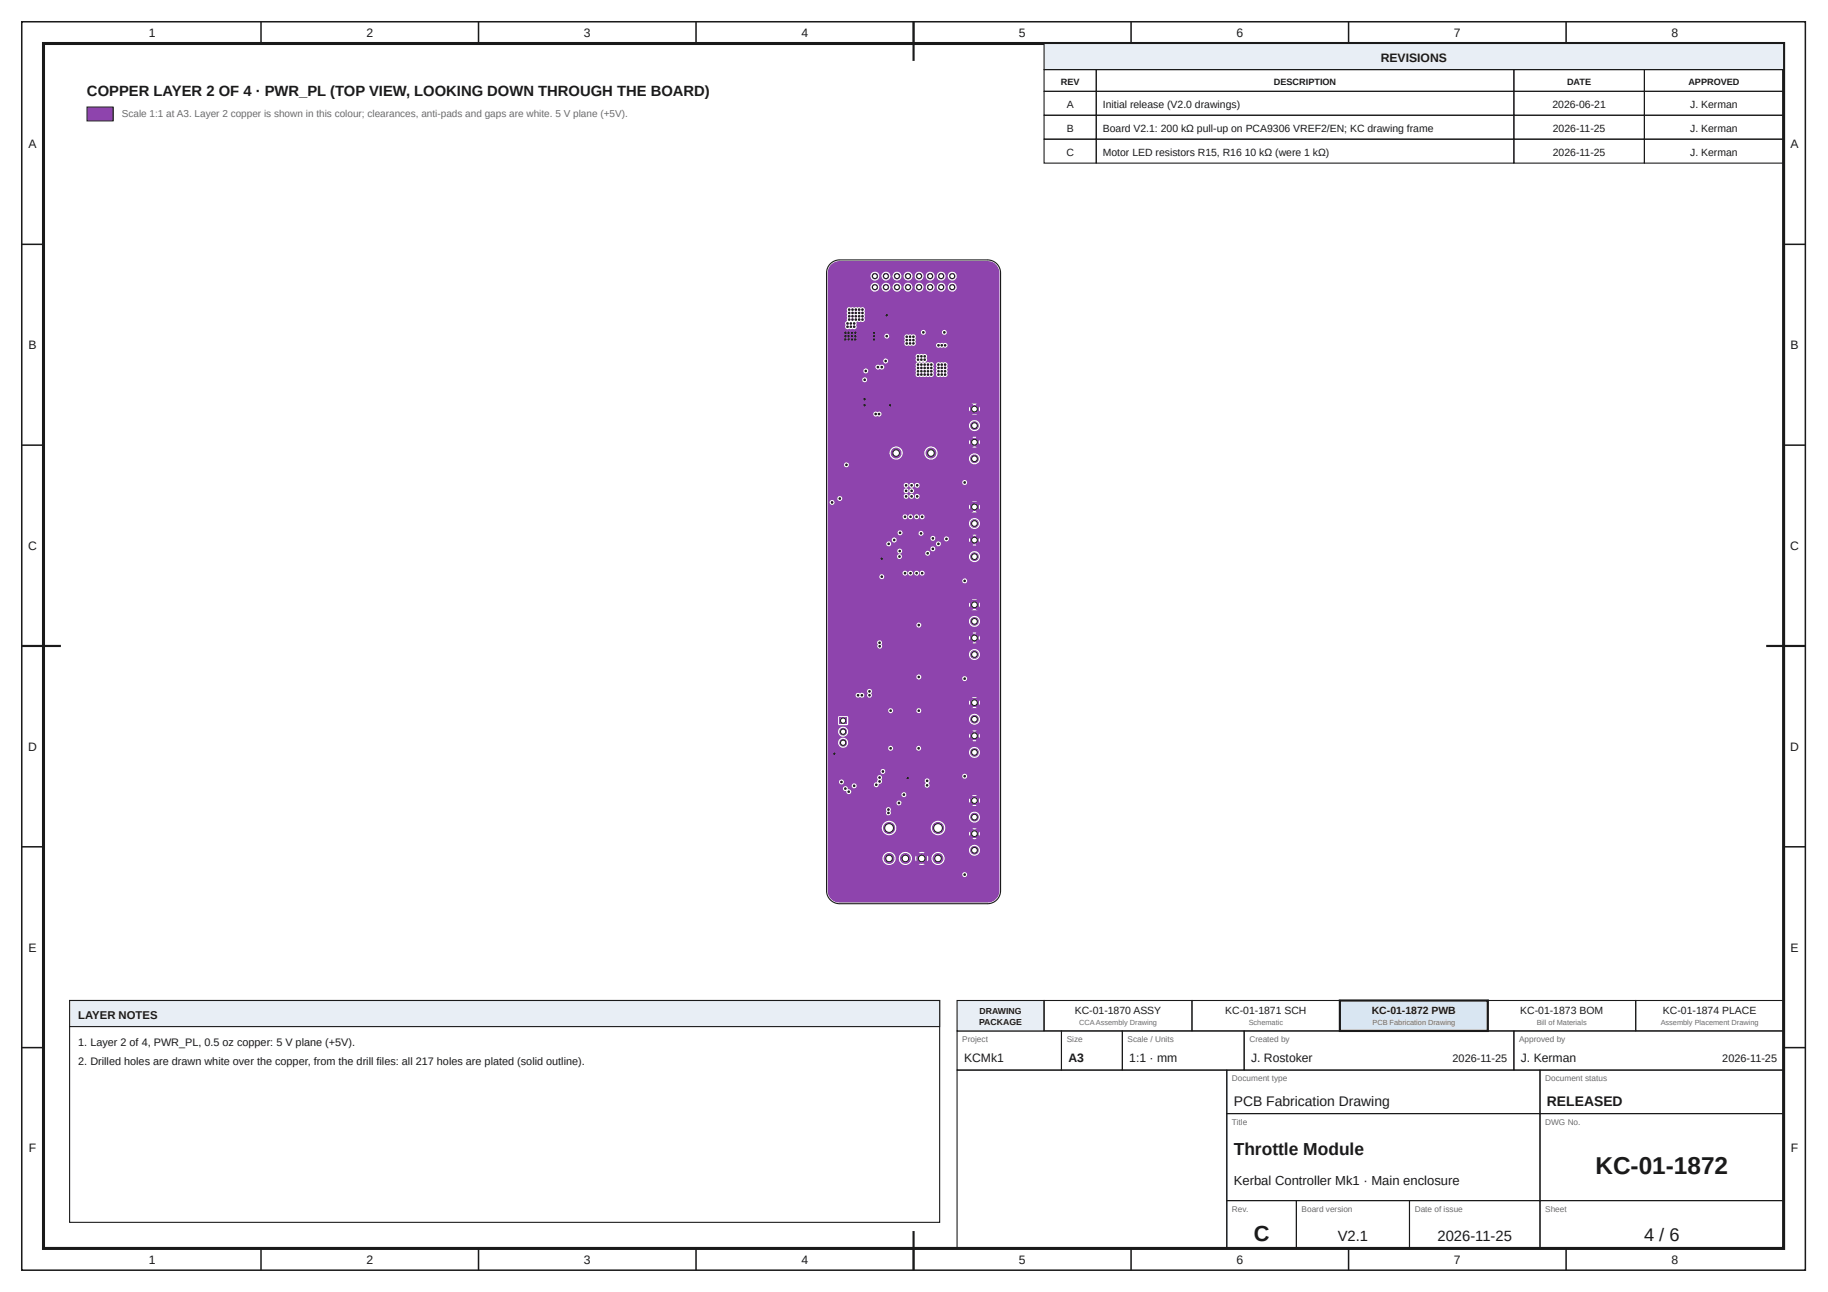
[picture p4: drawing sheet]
<svg xmlns="http://www.w3.org/2000/svg" width="420mm" height="297mm" viewBox="0 0 420 297" stroke-linecap="round" stroke-linejoin="round" font-family="sans-serif">
<defs><g id="words">
<text font-size="5.6" fill="#1a1a1a" x="366.7" y="270">KC-01-1872</text>
<text font-size="5" fill="#1a1a1a" x="288.2" y="285.2">C</text>
<text font-size="4.2" fill="#1a1a1a" x="377.9" y="285.2">4 / 6</text>
<text font-size="4" fill="#1a1a1a" x="283.6" y="265.5">Throttle Module</text>
<g font-size="3.4" fill="#1a1a1a">
<text x="20" y="22">COPPER LAYER 2 OF 4 · PWR_PL (TOP VIEW, LOOKING DOWN THROUGH THE BOARD)</text>
<text x="307.5" y="285.2">V2.1</text>
<text x="330.4" y="285.2">2026-11-25</text>
</g>
<g font-size="3.2" fill="#1a1a1a">
<text x="283.6" y="254.2">PCB Fabrication Drawing</text>
<text x="355.6" y="254.2">RELEASED</text>
</g>
<text font-size="3" fill="#1a1a1a" x="283.6" y="272.5">Kerbal Controller Mk1 · Main enclosure</text>
<g font-size="2.8" fill="#1a1a1a">
<text x="34.2" y="8.6">1</text>
<text x="84.2" y="8.6">2</text>
<text x="134.2" y="8.6">3</text>
<text x="184.2" y="8.6">4</text>
<text x="234.2" y="8.6">5</text>
<text x="284.2" y="8.6">6</text>
<text x="334.2" y="8.6">7</text>
<text x="384.2" y="8.6">8</text>
<text x="317.4" y="14.3">REVISIONS</text>
<text x="6.6" y="34.1">A</text>
<text x="411.6" y="34.1">A</text>
<text x="6.6" y="80.2">B</text>
<text x="411.6" y="80.2">B</text>
<text x="6.5" y="126.4">C</text>
<text x="411.5" y="126.4">C</text>
<text x="6.5" y="172.6">D</text>
<text x="411.5" y="172.6">D</text>
<text x="6.6" y="218.7">E</text>
<text x="411.6" y="218.7">E</text>
<text x="221.6" y="244.2">KCMk1</text>
<text x="245.6" y="244.2">A3</text>
<text x="259.6" y="244.2">1:1 · mm</text>
<text x="287.6" y="244.2">J. Rostoker</text>
<text x="349.6" y="244.2">J. Kerman</text>
<text x="6.6" y="264.9">F</text>
<text x="411.6" y="264.9">F</text>
<text x="34.2" y="290.6">1</text>
<text x="84.2" y="290.6">2</text>
<text x="134.2" y="290.6">3</text>
<text x="184.2" y="290.6">4</text>
<text x="234.2" y="290.6">5</text>
<text x="284.2" y="290.6">6</text>
<text x="334.2" y="290.6">7</text>
<text x="384.2" y="290.6">8</text>
</g>
<text font-size="2.6" fill="#1a1a1a" x="18" y="234.2">LAYER NOTES</text>
<g font-size="2.5" fill="#1a1a1a">
<text x="18" y="240.5">1. Layer 2 of 4, PWR_PL, 0.5 oz copper: 5 V plane (+5V).</text>
<text x="18" y="244.7">2. Drilled holes are drawn white over the copper, from the drill files: all 217 holes are plated (solid outline).</text>
<text x="333.9" y="244.2">2026-11-25</text>
<text x="395.9" y="244.2">2026-11-25</text>
</g>
<g font-size="2.4" fill="#1a1a1a">
<text x="245.2" y="24.9">A</text>
<text x="253.5" y="24.9">Initial release (V2.0 drawings)</text>
<text x="356.9" y="24.9">2026-06-21</text>
<text x="388.5" y="24.9">J. Kerman</text>
<text x="245.1" y="35.9">C</text>
<text x="245.2" y="30.4">B</text>
<text x="253.5" y="30.4">Board V2.1: 200 kΩ pull-up on PCA9306 VREF2/EN; KC drawing frame</text>
<text x="253.5" y="35.9">Motor LED resistors R15, R16</text>
<text x="286.1" y="35.9">10 kΩ (were 1 kΩ)</text>
<text x="357" y="30.4">2026-11-25</text>
<text x="357" y="35.9">2026-11-25</text>
<text x="388.5" y="30.4">J. Kerman</text>
<text x="388.5" y="35.9">J. Kerman</text>
<text x="247.1" y="233">KC-01-1870 ASSY</text>
<text x="281.7" y="233">KC-01-1871 SCH</text>
<text x="315.3" y="233">KC-01-1872 PWB</text>
<text x="349.5" y="233">KC-01-1873 BOM</text>
<text x="382.3" y="233">KC-01-1874 PLACE</text>
</g>
<text font-size="2.3" fill="#6b6b6b" x="28" y="27">Scale 1:1 at A3. Layer 2 copper is shown in this colour; clearances, anti-pads and gaps are white. 5 V plane (+5V).</text>
<g font-size="2.1" fill="#1a1a1a">
<text x="243.8" y="19.6">REV</text>
<text x="292.8" y="19.6">DESCRIPTION</text>
<text x="360.2" y="19.6">DATE</text>
<text x="388.1" y="19.6">APPROVED</text>
</g>
<g font-size="2" fill="#1a1a1a">
<text x="225.2" y="233">DRAWING</text>
<text x="225.1" y="235.6">PACKAGE</text>
</g>
<g font-size="1.9" fill="#6b6b6b">
<text x="221.2" y="239.6">Project</text>
<text x="245.2" y="239.6">Size</text>
<text x="259.2" y="239.6">Scale / Units</text>
<text x="287.2" y="239.6">Created by</text>
<text x="349.2" y="239.6">Approved by</text>
<text x="283.2" y="248.6">Document type</text>
<text x="355.2" y="248.6">Document status</text>
<text x="283.2" y="258.6">Title</text>
<text x="355.2" y="258.6">DWG No.</text>
<text x="283.2" y="278.6">Rev.</text>
<text x="299.2" y="278.6">Board version</text>
<text x="325.2" y="278.6">Date of issue</text>
<text x="355.2" y="278.6">Sheet</text>
</g>
<g font-size="1.7" fill="#6b6b6b">
<text x="248" y="235.7">CCAAssembly Drawing</text>
<text x="287" y="235.7">Schematic</text>
<text x="315.5" y="235.7">PCB Fabrication Drawing</text>
<text x="353.2" y="235.7">Bill of Materials</text>
<text x="381.7" y="235.7">Assembly Placement Drawing</text>
</g>
</g></defs>
<g fill="none" stroke="#1a1a1a" stroke-width=".35">
<path d="M5 5h410v287h-410zM60 5v5M110 5v5M160 5v5M210 5v5M260 5v5M310 5v5M360 5v5M5 56.2h5M410 56.2h5M5 102.3h5M410 102.3h5"/>
<path d="M5 148.5h5M410 148.5h5M5 194.7h5M410 194.7h5M5 240.8h5M410 240.8h5M60 287v5M110 287v5M160 287v5M210 287v5M260 287v5M310 287v5"/>
<path d="M360 287v5"/>
</g>
<path d="M10 10h400v277h-400z" fill="none" stroke="#1a1a1a" stroke-width=".7" stroke-linecap="butt"/>
<path d="M210 5v9M5 148.5h9M406 148.5h9M210 283v9" fill="none" stroke="#1a1a1a" stroke-width=".5"/>
<path d="M240 10h170v6h-170z" fill="#e8eef5"/>
<g fill="none" stroke="#1a1a1a" stroke-width=".25">
<path d="M240 10h170v6h-170zM240 16h12v5h-12zM252 16h96v5h-96zM348 16h30v5h-30zM378 16h32v5h-32zM240 21h12v5.5h-12zM240 26.5h12v5.5h-12zM240 32h12v5.5h-12zM252 21h96v5.5h-96zM252 26.5h96v5.5h-96zM252 32h96v5.5h-96zM348 21h30v5.5h-30z"/>
<path d="M348 26.5h30v5.5h-30zM348 32h30v5.5h-30zM378 21h32v5.5h-32zM378 26.5h32v5.5h-32zM378 32h32v5.5h-32zM220 237h24v9h-24zM244 237h14v9h-14zM258 237h28v9h-28zM286 237h62v9h-62zM348 237h62v9h-62zM220 246h62v41h-62zM282 246h72v10h-72z"/>
<path d="M282 256h72v20h-72zM354 246h56v10h-56zM354 256h56v20h-56zM282 276h16v11h-16zM298 276h26v11h-26zM324 276h30v11h-30zM354 276h56v11h-56z"/>
</g>
<path d="M220 230h20v7h-20z" fill="#e8eef5"/>
<path d="M220 230h20v7h-20zM240 230h34v7h-34zM274 230h34v7h-34z" fill="none" stroke="#1a1a1a" stroke-width=".25"/>
<path d="M308 230h34v7h-34z" fill="#d9e6f2"/>
<path d="M308 230h34v7h-34z" fill="none" stroke="#1a1a1a" stroke-width=".5"/>
<path d="M342 230h34v7h-34zM376 230h34v7h-34z" fill="none" stroke="#1a1a1a" stroke-width=".25"/>
<path d="M20 24.6h6v3.2h-6z" fill="#8e44ad"/>
<path d="M20 24.6h6v3.2h-6z" fill="none" stroke="#1a1a1a" stroke-width=".23"/>
<path d="M191.1 60.8l.8-.6 1.1-.2h34a2.74 2.74 0 0 1 2.7 2.8v141.9a2.74 2.74 0 0 1-2.7 2.8h-34a2.74 2.74 0 0 1-2.7-2.8v-141.9l.2-1.1z" fill="#8e44ad"/>
<g fill="#fff">
<path d="M192.7 164.7h2.2v1.9h-2.2z"/>
<path d="M193.9 180.9a.56 .56 0 0 1 .7-.1 .56 .56 0 0 1 .2 .7 .56 .56 0 0 1 .8 .4 .56 .56 0 0 1-.6 .7 .56 .56 0 0 1-.4-.8 .56 .56 0 0 1-.7-.2 .56 .56 0 0 1 0-.7z"/>
<path d="M194.8 70.8l.4-.2 .4 .2 .4-.2 .3 .2 .4-.2 .4 .2 .7-.1a.68 .68 0 0 1 .9 .1 .68 .68 0 0 1 0 .8v1.4a.68 .68 0 0 1 0 .9 .68 .68 0 0 1-.9 0l-.3 .1a.34 .34 0 0 0-.5-.1 .34 .34 0 0 0-.1 .5l-.1 .3a.62 .62 0 0 1-.1 .9 .62 .62 0 0 1-.8 0h-.6a.62 .62 0 0 1-.8-.1 .62 .62 0 0 1-.1-.8 .56 .56 0 0 1 .4-.9l-.2-1.1 .2-.4-.2-.4 .2-.3-.2-.4z"/>
<path d="M196.9 159.4l.3-.1 .5 .2a.56 .56 0 0 1 .8-.1 .56 .56 0 0 1 0 .8 .56 .56 0 0 1-.8 0 .56 .56 0 0 1-.9 0 .56 .56 0 0 1 .1-.8z"/>
<path d="M199.4 158.6a.56 .56 0 0 1 .9-.1 .56 .56 0 0 1-.1 .9 .56 .56 0 0 1 .1 .8 .56 .56 0 0 1-.8 0 .56 .56 0 0 1 0-.8l-.2-.5z"/>
<path d="M200.9 94.8l.3-.2 .5 .2a.56 .56 0 0 1 .8 0 .56 .56 0 0 1 0 .8 .56 .56 0 0 1-.8 0 .56 .56 0 0 1-.8 0 .56 .56 0 0 1 0-.8z"/>
<path d="M201.7 178.4a.56 .56 0 0 1 .9-.1 .56 .56 0 0 1-.1 .9 .56 .56 0 0 1 .2 .7 .56 .56 0 0 1-.8 .2 .56 .56 0 0 1-.4 .9 .56 .56 0 0 1-.6-.7 .56 .56 0 0 1 .8-.4l-.1-.4 .2-.3-.2-.5z"/>
<path d="M201.5 83.9l.3-.1 .5 .2a.56 .56 0 0 1 .8 0 .56 .56 0 0 1 0 .8 .56 .56 0 0 1-.8-.1 .56 .56 0 0 1-.9 .1 .56 .56 0 0 1 .1-.9z"/>
<path d="M201.7 147.4a.56 .56 0 0 1 .9-.1 .56 .56 0 0 1 0 .8 .56 .56 0 0 1 0 .8 .56 .56 0 0 1-.8 .1 .56 .56 0 0 1 0-.8l-.2-.5z"/>
<path d="M203.8 185.8a.56 .56 0 0 1 .8-.1 .56 .56 0 0 1 0 .8 .56 .56 0 0 1 0 .8 .56 .56 0 0 1-.8 0 .56 .56 0 0 1 0-.8l-.1-.5z"/>
<path d="M208 77l.4-.1 .4 .1 .7-.1a.68 .68 0 0 1 .9 .1 .68 .68 0 0 1 0 .9v.6a.68 .68 0 0 1 0 .8 .68 .68 0 0 1-.9 .1h-.6a.68 .68 0 0 1-.9-.1 .68 .68 0 0 1 0-.8v-.7l-.1-.4z"/>
<path d="M210.6 83.4l.4-.1 .4 .1 .4-.1 .4 .1 .4-.1 .3 .1 .7-.1a.68 .68 0 0 1 .9 .1 .68 .68 0 0 1 .1 .9v1.3a.68 .68 0 0 1-.1 .9 .68 .68 0 0 1-.9 .1h-2.1a.68 .68 0 0 1-.9-.1 .68 .68 0 0 1 0-.9v-.6l-.1-.4 .1-.4-.1-.4z"/>
<path d="M210.6 81.5l.4-.1 .4 .1 .7-.1a.68 .68 0 0 1 .9 .1 .68 .68 0 0 1 0 .9 .62 .62 0 0 1-.1 .7 .62 .62 0 0 1-.8 .1h-.6a.68 .68 0 0 1-.9-.1 .68 .68 0 0 1 0-.9l-.1-.4z"/>
<path d="M212.8 179.1a.56 .56 0 0 1 .8 .1 .56 .56 0 0 1-.2 .8 .56 .56 0 0 1 .2 .9 .56 .56 0 0 1-.9 0 .56 .56 0 0 1 .2-.9l-.3-.4z"/>
<path d="M215.3 83.4l.4-.1 .4 .1h.7a.68 .68 0 0 1 .8 0 .68 .68 0 0 1 .1 .9v1.3a.68 .68 0 0 1-.1 .9 .68 .68 0 0 1-.8 .1h-.6a.68 .68 0 0 1-.9-.1 .68 .68 0 0 1 0-.9l-.1-.4 .1-.2-.1-.4 .1-.4-.1-.4z"/>
<path d="M215.4 79l.3-.2 1.1 .1a.62 .62 0 0 1 .8 .1 .62 .62 0 0 1 0 .8 .62 .62 0 0 1-.8 .1h-.6a.61 .61 0 0 1-.9-.1 .61 .61 0 0 1 .1-.8z"/>
<path d="M222.8 92.9h2.4v2.3h-2.4z"/>
<path d="M222.8 115.4h2.4v2.3h-2.4z"/>
<path d="M222.8 137.9h2.4v2.3h-2.4z"/>
<path d="M222.8 160.4h2.4v2.3h-2.4z"/>
<path d="M222.8 182.9h2.4v2.3h-2.4z"/>
<circle cx="191.3" cy="115.5" r=".56"/>
<circle cx="193" cy="114.6" r=".56"/>
<circle cx="193.8" cy="168.2" r="1.16"/>
<circle cx="193.8" cy="170.7" r="1.16"/>
<circle cx="193.4" cy="179.8" r=".56"/>
<circle cx="194.6" cy="106.9" r=".56"/>
<circle cx="196.3" cy="180.7" r=".56"/>
<circle cx="198.8" cy="87.3" r=".56"/>
<circle cx="199" cy="85.3" r=".56"/>
<circle cx="201.1" cy="66" r="1.02"/>
<circle cx="201.1" cy="63.5" r="1.02"/>
<circle cx="202.7" cy="132.6" r=".56"/>
<circle cx="203" cy="177.4" r=".57"/>
<circle cx="203.6" cy="66" r="1.02"/>
<circle cx="203.6" cy="63.5" r="1.02"/>
<circle cx="204.4" cy="190.3" r="1.66"/>
<circle cx="204.4" cy="197.3" r="1.51"/>
<circle cx="203.6" cy="83" r=".57"/>
<circle cx="203.8" cy="77.3" r=".57"/>
<circle cx="204.3" cy="125" r=".57"/>
<circle cx="204.7" cy="163.4" r=".57"/>
<circle cx="204.7" cy="172" r=".57"/>
<circle cx="206" cy="104.1" r="1.51"/>
<circle cx="205.6" cy="124.1" r=".57"/>
<circle cx="206.2" cy="66" r="1.02"/>
<circle cx="206.2" cy="63.5" r="1.02"/>
<circle cx="206.6" cy="184.6" r=".56"/>
<circle cx="206.8" cy="127.9" r=".57"/>
<circle cx="206.8" cy="126.7" r=".56"/>
<circle cx="206.9" cy="122.5" r=".57"/>
<circle cx="208.1" cy="197.3" r="1.51"/>
<circle cx="207.8" cy="182.7" r=".57"/>
<circle cx="208" cy="118.8" r=".57"/>
<circle cx="208" cy="131.8" r=".57"/>
<circle cx="208.7" cy="66" r="1.02"/>
<circle cx="208.7" cy="63.5" r="1.02"/>
<circle cx="208.3" cy="111.6" r=".57"/>
<circle cx="208.3" cy="114.1" r=".57"/>
<circle cx="208.3" cy="112.8" r=".57"/>
<circle cx="209.3" cy="118.8" r=".57"/>
<circle cx="209.3" cy="131.8" r=".57"/>
<circle cx="209.6" cy="111.6" r=".57"/>
<circle cx="209.6" cy="114.1" r=".57"/>
<circle cx="209.6" cy="112.8" r=".57"/>
<circle cx="210.7" cy="118.8" r=".57"/>
<circle cx="210.7" cy="131.8" r=".57"/>
<circle cx="211.3" cy="66" r="1.02"/>
<circle cx="211.3" cy="63.5" r="1.02"/>
<circle cx="210.8" cy="114.1" r=".57"/>
<circle cx="210.8" cy="111.6" r=".57"/>
<circle cx="211.9" cy="197.3" r="1.51"/>
<circle cx="211.2" cy="172" r=".56"/>
<circle cx="211.2" cy="163.4" r=".57"/>
<circle cx="211.2" cy="155.6" r=".57"/>
<circle cx="211.2" cy="143.7" r=".57"/>
<circle cx="211.7" cy="122.6" r=".57"/>
<circle cx="212" cy="118.8" r=".57"/>
<circle cx="212" cy="131.8" r=".57"/>
<circle cx="212.2" cy="76.4" r=".56"/>
<circle cx="214" cy="104.1" r="1.51"/>
<circle cx="213.2" cy="127.2" r=".57"/>
<circle cx="213.8" cy="66" r="1.02"/>
<circle cx="213.8" cy="63.5" r="1.02"/>
<circle cx="214.4" cy="126.2" r=".57"/>
<circle cx="214.4" cy="123.8" r=".57"/>
<circle cx="215.6" cy="190.3" r="1.66"/>
<circle cx="215.6" cy="197.3" r="1.51"/>
<circle cx="215.7" cy="125" r=".57"/>
<circle cx="216.3" cy="66" r="1.02"/>
<circle cx="216.3" cy="63.5" r="1.02"/>
<circle cx="217.1" cy="76.4" r=".56"/>
<circle cx="217.6" cy="123.9" r=".57"/>
<circle cx="218.9" cy="66" r="1.02"/>
<circle cx="218.9" cy="63.5" r="1.02"/>
<circle cx="221.8" cy="110.9" r=".57"/>
<circle cx="221.8" cy="133.5" r=".57"/>
<circle cx="221.8" cy="156" r=".57"/>
<circle cx="221.8" cy="178.4" r=".57"/>
<circle cx="221.8" cy="201.1" r=".57"/>
<circle cx="224" cy="97.9" r="1.26"/>
<circle cx="224" cy="101.7" r="1.26"/>
<circle cx="224" cy="105.5" r="1.26"/>
<circle cx="224" cy="120.4" r="1.26"/>
<circle cx="224" cy="124.2" r="1.26"/>
<circle cx="224" cy="128" r="1.26"/>
<circle cx="224" cy="146.7" r="1.26"/>
<circle cx="224" cy="142.9" r="1.26"/>
<circle cx="224" cy="165.3" r="1.26"/>
<circle cx="224" cy="150.5" r="1.26"/>
<circle cx="224" cy="173" r="1.26"/>
<circle cx="224" cy="169.2" r="1.26"/>
<circle cx="224" cy="191.7" r="1.26"/>
<circle cx="224" cy="187.8" r="1.26"/>
<circle cx="224" cy="195.5" r="1.26"/>
</g>
<g fill="#8e44ad">
<path d="M223.6 116.2l1.2-1.2a.51 .51 0 0 1 .7 0 .51 .51 0 0 1 0 .7l-1.1 1.2a.51 .51 0 0 1-.8 0 .51 .51 0 0 1 0-.7z"/>
<path d="M223.6 116.2l.7-.1 1.2 1.3a.51 .51 0 0 1 0 .7 .51 .51 0 0 1-.7 0l-1.2-1.3z"/>
<path d="M223.6 93.7l1.2-1.2a.51 .51 0 0 1 .7 0 .51 .51 0 0 1 0 .7l-1.1 1.2a.51 .51 0 0 1-.8 0 .51 .51 0 0 1 0-.7z"/>
<path d="M223.6 93.7l.7-.1 1.2 1.3a.51 .51 0 0 1 0 .7 .51 .51 0 0 1-.7 0l-1.2-1.3z"/>
<path d="M223.6 138.7l1.2-1.2a.51 .51 0 0 1 .7 0 .51 .51 0 0 1 0 .7l-1.1 1.2a.51 .51 0 0 1-.8 0 .51 .51 0 0 1 0-.7z"/>
<path d="M223.6 138.7l.7-.1 1.2 1.3a.51 .51 0 0 1 0 .7 .51 .51 0 0 1-.7 0l-1.2-1.3z"/>
<path d="M224.8 182.5a.51 .51 0 0 1 .7 0 .51 .51 0 0 1 0 .7l-1.1 1.2a.51 .51 0 0 1-.8 0 .51 .51 0 0 1 0-.7z"/>
<path d="M223.6 183.7l.3-.2 .4 .1 1.2 1.3a.51 .51 0 0 1 0 .7 .51 .51 0 0 1-.7 0l-1.2-1.3-.1-.4z"/>
<path d="M224.8 160a.51 .51 0 0 1 .7 0 .51 .51 0 0 1 0 .7l-1.1 1.2a.51 .51 0 0 1-.8 0 .51 .51 0 0 1 0-.7z"/>
<path d="M223.6 161.2l.3-.2 .4 .1 1.2 1.3a.51 .51 0 0 1 0 .7 .51 .51 0 0 1-.7 0l-1.2-1.3-.1-.4z"/>
<path d="M222.5 115l.6-.1 1.3 1.3a.51 .51 0 0 1 0 .7 .51 .51 0 0 1-.8 0l-1.2-1.3z"/>
<path d="M222.5 117.4l1.1-1.2a.51 .51 0 0 1 .8 0 .51 .51 0 0 1 0 .7l-1.2 1.2a.51 .51 0 0 1-.7 0 .51 .51 0 0 1 0-.7z"/>
<path d="M222.5 92.5l.6-.1 1.3 1.3a.51 .51 0 0 1 0 .7 .51 .51 0 0 1-.8 0l-1.2-1.3z"/>
<path d="M222.5 94.9l1.1-1.2a.51 .51 0 0 1 .8 0 .51 .51 0 0 1 0 .7l-1.2 1.2a.51 .51 0 0 1-.7 0 .51 .51 0 0 1 0-.7z"/>
<path d="M222.5 137.5l.6-.1 1.3 1.3a.51 .51 0 0 1 0 .7 .51 .51 0 0 1-.8 0l-1.2-1.3z"/>
<path d="M223.6 138.7a.51 .51 0 0 1 .8 0 .51 .51 0 0 1 0 .7l-1.2 1.2a.51 .51 0 0 1-.7 0 .51 .51 0 0 1 0-.7z"/>
<path d="M222.5 182.5l.6-.1 1.3 1.3a.51 .51 0 0 1 0 .7 .51 .51 0 0 1-.8 0l-1.2-1.3z"/>
<path d="M222.5 184.9l1.1-1.2a.51 .51 0 0 1 .7 0 .51 .51 0 0 1 .1 .7l-1.2 1.2a.51 .51 0 0 1-.7 0 .51 .51 0 0 1 0-.7z"/>
<path d="M222.5 160l.6-.1 1.3 1.3a.51 .51 0 0 1 0 .7 .51 .51 0 0 1-.8 0l-1.2-1.3z"/>
<path d="M222.5 162.4l1.1-1.2a.51 .51 0 0 1 .7 0 .51 .51 0 0 1 .1 .7l-1.2 1.2a.51 .51 0 0 1-.7 0 .51 .51 0 0 1 0-.7z"/>
<path d="M210.4 198.1l1.1-1.1a.51 .51 0 0 1 .7 0 .51 .51 0 0 1 0 .7l-1 1.1a.51 .51 0 0 1-.8 0 .51 .51 0 0 1 0-.7z"/>
<path d="M211.5 197l.7-.1 1.1 1.2a.51 .51 0 0 1 0 .7 .51 .51 0 0 1-.7 0l-1.1-1.2z"/>
<path d="M210.4 195.9h.7l1.1 1.1a.51 .51 0 0 1 0 .7 .51 .51 0 0 1-.7 0l-1.1-1.1z"/>
<path d="M212.6 195.9a.51 .51 0 0 1 .7 0 .51 .51 0 0 1 0 .7l-1.1 1.1a.51 .51 0 0 1-.7 0 .51 .51 0 0 1 0-.7z"/>
<path d="M223.6 101.3l.9-.9a.51 .51 0 0 1 .7 0 .51 .51 0 0 1 0 .7l-.8 .9a.51 .51 0 0 1-.8 0 .51 .51 0 0 1 0-.7z"/>
<path d="M222.8 100.4l.6-.1 1 1a.51 .51 0 0 1 0 .7 .51 .51 0 0 1-.8 0l-.9-1z"/>
<path d="M223.6 101.3l.7-.1 .9 1a.51 .51 0 0 1 0 .7 .51 .51 0 0 1-.7 0l-.9-1z"/>
<path d="M222.8 102.2l.8-.9a.51 .51 0 0 1 .8 0 .51 .51 0 0 1 0 .7l-.9 .9a.51 .51 0 0 1-.7 0 .51 .51 0 0 1 0-.7z"/>
<path d="M223.6 123.8l.9-.9a.51 .51 0 0 1 .7 0 .51 .51 0 0 1 0 .7l-.8 .9a.51 .51 0 0 1-.8 0 .51 .51 0 0 1 0-.7z"/>
<path d="M222.8 122.9l.6-.1 1 1a.51 .51 0 0 1 0 .7 .51 .51 0 0 1-.8 0l-.9-1z"/>
<path d="M223.6 146.3l.9-.9a.51 .51 0 0 1 .7 0 .51 .51 0 0 1 0 .7l-.8 .9a.51 .51 0 0 1-.8 0 .51 .51 0 0 1 0-.7z"/>
<path d="M222.7 145.4l.7-.1 1 1a.51 .51 0 0 1 0 .7 .51 .51 0 0 1-.8 0l-.9-1z"/>
<path d="M223.6 146.3l.7-.1 .9 1a.51 .51 0 0 1 0 .7 .51 .51 0 0 1-.7 0l-.9-1z"/>
<path d="M223.6 146.3a.51 .51 0 0 1 .8 0 .51 .51 0 0 1 0 .7l-.9 .9a.51 .51 0 0 1-.7 0 .51 .51 0 0 1 0-.7z"/>
<path d="M224.5 167.9a.51 .51 0 0 1 .7 0 .51 .51 0 0 1 0 .7l-.8 .9a.51 .51 0 0 1-.8 0 .51 .51 0 0 1 0-.7z"/>
<path d="M222.7 167.9l.7-.1 1 1a.51 .51 0 0 1-.1 .7 .51 .51 0 0 1-.7 0l-.9-1z"/>
<path d="M223.6 168.8l.7-.1 .9 1a.51 .51 0 0 1 0 .7 .51 .51 0 0 1-.7 0l-.9-1z"/>
<path d="M222.8 169.7l.8-.9a.51 .51 0 0 1 .7 0 .51 .51 0 0 1 .1 .7l-.9 .9a.51 .51 0 0 1-.7 0 .51 .51 0 0 1 0-.7z"/>
<path d="M223.6 123.8l.7-.1 .9 1a.51 .51 0 0 1 0 .7 .51 .51 0 0 1-.7 0l-.9-1z"/>
<path d="M223.6 123.8a.51 .51 0 0 1 .8 0 .51 .51 0 0 1 0 .7l-.9 .9a.51 .51 0 0 1-.7 0 .51 .51 0 0 1 0-.7z"/>
<path d="M222.8 190.4l.6-.1 1 1a.51 .51 0 0 1-.1 .7 .51 .51 0 0 1-.7 0l-.9-1z"/>
<path d="M223.6 191.3l.7-.1 .9 1a.51 .51 0 0 1 0 .7 .51 .51 0 0 1-.7 0l-.9-1z"/>
<path d="M224.5 190.4a.51 .51 0 0 1 .7 0 .51 .51 0 0 1 0 .7l-.8 .9a.51 .51 0 0 1-.8 0 .51 .51 0 0 1 0-.7z"/>
<path d="M222.8 192.2l.8-.9a.51 .51 0 0 1 .7 0 .51 .51 0 0 1 .1 .7l-.9 .9a.51 .51 0 0 1-.7 0 .51 .51 0 0 1 0-.7z"/>
<path d="M223 115.5h2v2h-2z"/>
<path d="M223 138h2v2h-2z"/>
<path d="M223 160.5h2v2h-2z"/>
<path d="M223 183h2v2h-2z"/>
<path d="M192.9 164.9h1.8v1.6h-1.8z"/>
<path d="M223 93h2v2h-2z"/>
<circle cx="224" cy="128" r="1"/>
<circle cx="224" cy="124.2" r="1"/>
<circle cx="224" cy="120.3" r="1"/>
<circle cx="224" cy="150.5" r="1"/>
<circle cx="224" cy="146.7" r="1"/>
<circle cx="224" cy="142.8" r="1"/>
<circle cx="204.4" cy="197.3" r="1.25"/>
<circle cx="215.6" cy="197.3" r="1.25"/>
<circle cx="211.9" cy="197.3" r="1.25"/>
<circle cx="204.4" cy="190.3" r="1.4"/>
<circle cx="215.6" cy="190.3" r="1.4"/>
<circle cx="206" cy="104.1" r="1.25"/>
<circle cx="214" cy="104.1" r="1.25"/>
<circle cx="208.1" cy="197.3" r="1.25"/>
<circle cx="224" cy="173" r="1"/>
<circle cx="224" cy="169.2" r="1"/>
<circle cx="224" cy="165.3" r="1"/>
<circle cx="224" cy="195.5" r="1"/>
<circle cx="224" cy="191.7" r="1"/>
<circle cx="224" cy="187.8" r="1"/>
<circle cx="193.8" cy="170.7" r=".9"/>
<circle cx="193.8" cy="168.2" r=".9"/>
<circle cx="218.9" cy="66" r=".76"/>
<circle cx="218.9" cy="63.5" r=".76"/>
<circle cx="216.3" cy="66" r=".76"/>
<circle cx="216.3" cy="63.5" r=".76"/>
<circle cx="213.8" cy="66" r=".76"/>
<circle cx="213.8" cy="63.5" r=".76"/>
<circle cx="211.3" cy="66" r=".76"/>
<circle cx="211.3" cy="63.5" r=".76"/>
<circle cx="208.7" cy="66" r=".76"/>
<circle cx="208.7" cy="63.5" r=".76"/>
<circle cx="206.2" cy="66" r=".76"/>
<circle cx="206.2" cy="63.5" r=".76"/>
<circle cx="203.6" cy="66" r=".76"/>
<circle cx="203.6" cy="63.5" r=".76"/>
<circle cx="201.1" cy="66" r=".76"/>
<circle cx="201.1" cy="63.5" r=".76"/>
<circle cx="224" cy="105.5" r="1"/>
<circle cx="224" cy="101.7" r="1"/>
<circle cx="224" cy="97.8" r="1"/>
<circle cx="202.7" cy="128.5" r=".31"/>
<circle cx="202.7" cy="132.6" r=".31"/>
<circle cx="217.6" cy="123.9" r=".31"/>
<circle cx="205.6" cy="124.1" r=".31"/>
<circle cx="214.4" cy="123.8" r=".31"/>
<circle cx="196.6" cy="76.5" r=".31"/>
<circle cx="196.6" cy="77.3" r=".31"/>
<circle cx="203.8" cy="72.4" r=".31"/>
<circle cx="203.8" cy="77.3" r=".31"/>
<circle cx="200.9" cy="76.5" r=".31"/>
<circle cx="200.9" cy="77.3" r=".31"/>
<circle cx="200.9" cy="78" r=".31"/>
<circle cx="196.6" cy="78" r=".31"/>
<circle cx="195.8" cy="76.5" r=".31"/>
<circle cx="208.7" cy="178.9" r=".31"/>
<circle cx="195.8" cy="77.3" r=".31"/>
<circle cx="195.8" cy="78" r=".31"/>
<circle cx="195.1" cy="76.5" r=".31"/>
<circle cx="195.1" cy="77.3" r=".31"/>
<circle cx="207.8" cy="182.7" r=".31"/>
<circle cx="206.6" cy="184.6" r=".31"/>
<circle cx="195.1" cy="78" r=".31"/>
<circle cx="194.3" cy="76.5" r=".31"/>
<circle cx="194.3" cy="77.3" r=".31"/>
<circle cx="194.3" cy="78" r=".31"/>
<circle cx="198.3" cy="71.9" r=".31"/>
<circle cx="198.3" cy="72.7" r=".31"/>
<circle cx="198.3" cy="73.5" r=".31"/>
<circle cx="213.1" cy="180.5" r=".31"/>
<circle cx="198.3" cy="71.2" r=".31"/>
<circle cx="197.5" cy="71.2" r=".31"/>
<circle cx="197.5" cy="71.9" r=".31"/>
<circle cx="197.5" cy="72.7" r=".31"/>
<circle cx="197.5" cy="73.5" r=".31"/>
<circle cx="196.7" cy="71.2" r=".31"/>
<circle cx="196.7" cy="71.9" r=".31"/>
<circle cx="196.7" cy="72.7" r=".31"/>
<circle cx="196.7" cy="73.5" r=".31"/>
<circle cx="196" cy="71.2" r=".31"/>
<circle cx="196" cy="71.9" r=".31"/>
<circle cx="196" cy="72.7" r=".31"/>
<circle cx="196" cy="73.5" r=".31"/>
<circle cx="195.2" cy="71.2" r=".31"/>
<circle cx="195.2" cy="71.9" r=".31"/>
<circle cx="195.2" cy="72.7" r=".31"/>
<circle cx="195.2" cy="73.5" r=".31"/>
<circle cx="196.3" cy="74.4" r=".31"/>
<circle cx="195.6" cy="74.4" r=".31"/>
<circle cx="194.8" cy="74.4" r=".31"/>
<circle cx="194.8" cy="75.1" r=".31"/>
<circle cx="195.6" cy="75.1" r=".31"/>
<circle cx="196.3" cy="75.1" r=".31"/>
<circle cx="204.3" cy="125" r=".31"/>
<circle cx="215.7" cy="125" r=".31"/>
<circle cx="214.4" cy="126.2" r=".31"/>
<circle cx="206.8" cy="126.7" r=".31"/>
<circle cx="213.2" cy="127.2" r=".31"/>
<circle cx="206.8" cy="127.9" r=".31"/>
<circle cx="206.9" cy="122.5" r=".31"/>
<circle cx="211.7" cy="122.6" r=".31"/>
<circle cx="209.6" cy="112.8" r=".31"/>
<circle cx="210.8" cy="111.6" r=".31"/>
<circle cx="209.6" cy="111.6" r=".31"/>
<circle cx="210.8" cy="114.1" r=".31"/>
<circle cx="209.6" cy="114.1" r=".31"/>
<circle cx="213.1" cy="179.5" r=".31"/>
<circle cx="208.3" cy="112.8" r=".31"/>
<circle cx="208.3" cy="111.6" r=".31"/>
<circle cx="194.3" cy="181.3" r=".31"/>
<circle cx="195.1" cy="182" r=".31"/>
<circle cx="201.4" cy="180.4" r=".31"/>
<circle cx="197.2" cy="159.8" r=".31"/>
<circle cx="198.1" cy="159.8" r=".31"/>
<circle cx="199.9" cy="159.8" r=".31"/>
<circle cx="199.9" cy="158.9" r=".31"/>
<circle cx="191.8" cy="173.3" r=".31"/>
<circle cx="193.4" cy="179.8" r=".31"/>
<circle cx="196.3" cy="180.7" r=".31"/>
<circle cx="221.7" cy="201.1" r=".31"/>
<circle cx="221.7" cy="178.4" r=".31"/>
<circle cx="221.7" cy="156" r=".31"/>
<circle cx="221.7" cy="133.5" r=".31"/>
<circle cx="221.7" cy="110.9" r=".31"/>
<circle cx="194.6" cy="106.9" r=".31"/>
<circle cx="191.3" cy="115.5" r=".31"/>
<circle cx="193" cy="114.6" r=".31"/>
<circle cx="202.2" cy="178.7" r=".31"/>
<circle cx="202.2" cy="179.6" r=".31"/>
<circle cx="208.3" cy="114.1" r=".31"/>
<circle cx="202.7" cy="84.4" r=".31"/>
<circle cx="201.8" cy="84.4" r=".31"/>
<circle cx="203.6" cy="83" r=".31"/>
<circle cx="204.7" cy="163.4" r=".31"/>
<circle cx="204.7" cy="172" r=".31"/>
<circle cx="211.2" cy="172" r=".31"/>
<circle cx="211.2" cy="163.4" r=".31"/>
<circle cx="211.2" cy="155.6" r=".31"/>
<circle cx="211.2" cy="143.7" r=".31"/>
<circle cx="204.2" cy="186.1" r=".31"/>
<circle cx="204.2" cy="186.9" r=".31"/>
<circle cx="208" cy="118.8" r=".31"/>
<circle cx="212" cy="118.8" r=".31"/>
<circle cx="210.7" cy="118.8" r=".31"/>
<circle cx="209.3" cy="118.8" r=".31"/>
<circle cx="208" cy="131.8" r=".31"/>
<circle cx="212" cy="131.8" r=".31"/>
<circle cx="210.7" cy="131.8" r=".31"/>
<circle cx="209.3" cy="131.8" r=".31"/>
<circle cx="203" cy="177.4" r=".31"/>
<circle cx="202.2" cy="148.6" r=".31"/>
<circle cx="202.2" cy="147.8" r=".31"/>
<circle cx="217.2" cy="86.1" r=".31"/>
<circle cx="216.5" cy="86.1" r=".31"/>
<circle cx="212.2" cy="76.4" r=".31"/>
<circle cx="217.1" cy="76.4" r=".31"/>
<circle cx="217.2" cy="79.4" r=".31"/>
<circle cx="216.5" cy="79.4" r=".31"/>
<circle cx="215.7" cy="79.4" r=".31"/>
<circle cx="215.7" cy="86.1" r=".31"/>
<circle cx="217.2" cy="85.3" r=".31"/>
<circle cx="216.5" cy="85.3" r=".31"/>
<circle cx="215.7" cy="85.3" r=".31"/>
<circle cx="217.2" cy="84.6" r=".31"/>
<circle cx="216.5" cy="84.6" r=".31"/>
<circle cx="215.7" cy="84.6" r=".31"/>
<circle cx="217.2" cy="83.8" r=".31"/>
<circle cx="216.5" cy="83.8" r=".31"/>
<circle cx="215.7" cy="83.8" r=".31"/>
<circle cx="211" cy="85.3" r=".31"/>
<circle cx="211" cy="84.6" r=".31"/>
<circle cx="211" cy="83.8" r=".31"/>
<circle cx="211" cy="86.1" r=".31"/>
<circle cx="211.8" cy="86.1" r=".31"/>
<circle cx="211.8" cy="85.3" r=".31"/>
<circle cx="211.8" cy="84.6" r=".31"/>
<circle cx="211.8" cy="83.8" r=".31"/>
<circle cx="212.6" cy="86.1" r=".31"/>
<circle cx="212.6" cy="85.3" r=".31"/>
<circle cx="212.6" cy="84.6" r=".31"/>
<circle cx="212.6" cy="83.8" r=".31"/>
<circle cx="213.3" cy="86.1" r=".31"/>
<circle cx="213.3" cy="85.3" r=".31"/>
<circle cx="213.3" cy="84.6" r=".31"/>
<circle cx="213.3" cy="83.8" r=".31"/>
<circle cx="214.1" cy="86.1" r=".31"/>
<circle cx="214.1" cy="85.3" r=".31"/>
<circle cx="214.1" cy="84.6" r=".31"/>
<circle cx="214.1" cy="83.8" r=".31"/>
<circle cx="211" cy="82.7" r=".31"/>
<circle cx="211.8" cy="82.7" r=".31"/>
<circle cx="212.6" cy="82.7" r=".31"/>
<circle cx="212.6" cy="81.9" r=".31"/>
<circle cx="211.8" cy="81.9" r=".31"/>
<circle cx="211" cy="81.9" r=".31"/>
<circle cx="210" cy="77.4" r=".31"/>
<circle cx="210" cy="78.2" r=".31"/>
<circle cx="210" cy="78.9" r=".31"/>
<circle cx="209.2" cy="78.9" r=".31"/>
<circle cx="209.2" cy="78.2" r=".31"/>
<circle cx="209.2" cy="77.4" r=".31"/>
<circle cx="208.4" cy="78.2" r=".31"/>
<circle cx="208.4" cy="77.4" r=".31"/>
<circle cx="208.4" cy="78.9" r=".31"/>
<circle cx="199" cy="85.3" r=".31"/>
<circle cx="198.8" cy="87.3" r=".31"/>
<circle cx="204.6" cy="93.2" r=".31"/>
<circle cx="198.8" cy="93.2" r=".31"/>
<circle cx="198.8" cy="91.8" r=".31"/>
<circle cx="202.1" cy="95.2" r=".31"/>
<circle cx="201.3" cy="95.2" r=".31"/>
</g>
<path d="M190.9 60.6l1-.6 1.1-.2h34a3 3 0 0 1 3 3v141.9a3 3 0 0 1-3 3h-34a3 3 0 0 1-3-3v-141.9l.2-1.2z" fill="none" stroke="#1a1a1a" stroke-width=".25"/>
<circle cx="202.7" cy="128.5" r=".15" fill="#fff"/>
<circle cx="202.7" cy="128.5" r=".15" fill="none" stroke="#1a1a1a" stroke-width=".23"/>
<circle cx="202.7" cy="132.6" r=".15" fill="#fff"/>
<circle cx="202.7" cy="132.6" r=".15" fill="none" stroke="#1a1a1a" stroke-width=".23"/>
<circle cx="217.6" cy="123.9" r=".15" fill="#fff"/>
<circle cx="217.6" cy="123.9" r=".15" fill="none" stroke="#1a1a1a" stroke-width=".23"/>
<circle cx="205.6" cy="124.1" r=".15" fill="#fff"/>
<circle cx="205.6" cy="124.1" r=".15" fill="none" stroke="#1a1a1a" stroke-width=".23"/>
<circle cx="214.4" cy="123.8" r=".15" fill="#fff"/>
<circle cx="214.4" cy="123.8" r=".15" fill="none" stroke="#1a1a1a" stroke-width=".23"/>
<circle cx="208.7" cy="178.9" r=".15" fill="#fff"/>
<circle cx="208.7" cy="178.9" r=".15" fill="none" stroke="#1a1a1a" stroke-width=".23"/>
<circle cx="207.8" cy="182.7" r=".15" fill="#fff"/>
<circle cx="207.8" cy="182.7" r=".15" fill="none" stroke="#1a1a1a" stroke-width=".23"/>
<circle cx="206.6" cy="184.6" r=".15" fill="#fff"/>
<circle cx="206.6" cy="184.6" r=".15" fill="none" stroke="#1a1a1a" stroke-width=".23"/>
<circle cx="213.1" cy="180.5" r=".15" fill="#fff"/>
<circle cx="213.1" cy="180.5" r=".15" fill="none" stroke="#1a1a1a" stroke-width=".23"/>
<circle cx="204.3" cy="125" r=".15" fill="#fff"/>
<circle cx="204.3" cy="125" r=".15" fill="none" stroke="#1a1a1a" stroke-width=".23"/>
<circle cx="215.7" cy="125" r=".15" fill="#fff"/>
<circle cx="215.7" cy="125" r=".15" fill="none" stroke="#1a1a1a" stroke-width=".23"/>
<circle cx="214.4" cy="126.2" r=".15" fill="#fff"/>
<circle cx="214.4" cy="126.2" r=".15" fill="none" stroke="#1a1a1a" stroke-width=".23"/>
<circle cx="206.8" cy="126.7" r=".15" fill="#fff"/>
<circle cx="206.8" cy="126.7" r=".15" fill="none" stroke="#1a1a1a" stroke-width=".23"/>
<circle cx="213.2" cy="127.2" r=".15" fill="#fff"/>
<circle cx="213.2" cy="127.2" r=".15" fill="none" stroke="#1a1a1a" stroke-width=".23"/>
<circle cx="206.8" cy="127.9" r=".15" fill="#fff"/>
<circle cx="206.8" cy="127.9" r=".15" fill="none" stroke="#1a1a1a" stroke-width=".23"/>
<circle cx="206.9" cy="122.5" r=".15" fill="#fff"/>
<circle cx="206.9" cy="122.5" r=".15" fill="none" stroke="#1a1a1a" stroke-width=".23"/>
<circle cx="211.7" cy="122.6" r=".15" fill="#fff"/>
<circle cx="211.7" cy="122.6" r=".15" fill="none" stroke="#1a1a1a" stroke-width=".23"/>
<circle cx="209.6" cy="112.8" r=".15" fill="#fff"/>
<circle cx="209.6" cy="112.8" r=".15" fill="none" stroke="#1a1a1a" stroke-width=".23"/>
<circle cx="210.8" cy="111.6" r=".15" fill="#fff"/>
<circle cx="210.8" cy="111.6" r=".15" fill="none" stroke="#1a1a1a" stroke-width=".23"/>
<circle cx="209.6" cy="111.6" r=".15" fill="#fff"/>
<circle cx="209.6" cy="111.6" r=".15" fill="none" stroke="#1a1a1a" stroke-width=".23"/>
<circle cx="210.8" cy="114.1" r=".15" fill="#fff"/>
<circle cx="210.8" cy="114.1" r=".15" fill="none" stroke="#1a1a1a" stroke-width=".23"/>
<circle cx="209.6" cy="114.1" r=".15" fill="#fff"/>
<circle cx="209.6" cy="114.1" r=".15" fill="none" stroke="#1a1a1a" stroke-width=".23"/>
<circle cx="213.1" cy="179.5" r=".15" fill="#fff"/>
<circle cx="213.1" cy="179.5" r=".15" fill="none" stroke="#1a1a1a" stroke-width=".23"/>
<circle cx="208.3" cy="112.8" r=".15" fill="#fff"/>
<circle cx="208.3" cy="112.8" r=".15" fill="none" stroke="#1a1a1a" stroke-width=".23"/>
<circle cx="208.3" cy="111.6" r=".15" fill="#fff"/>
<circle cx="208.3" cy="111.6" r=".15" fill="none" stroke="#1a1a1a" stroke-width=".23"/>
<circle cx="194.3" cy="181.3" r=".15" fill="#fff"/>
<circle cx="194.3" cy="181.3" r=".15" fill="none" stroke="#1a1a1a" stroke-width=".23"/>
<circle cx="195.1" cy="182" r=".15" fill="#fff"/>
<circle cx="195.1" cy="182" r=".15" fill="none" stroke="#1a1a1a" stroke-width=".23"/>
<circle cx="201.4" cy="180.4" r=".15" fill="#fff"/>
<circle cx="201.4" cy="180.4" r=".15" fill="none" stroke="#1a1a1a" stroke-width=".23"/>
<circle cx="197.2" cy="159.8" r=".15" fill="#fff"/>
<circle cx="197.2" cy="159.8" r=".15" fill="none" stroke="#1a1a1a" stroke-width=".23"/>
<circle cx="198.1" cy="159.8" r=".15" fill="#fff"/>
<circle cx="198.1" cy="159.8" r=".15" fill="none" stroke="#1a1a1a" stroke-width=".23"/>
<circle cx="199.9" cy="159.8" r=".15" fill="#fff"/>
<circle cx="199.9" cy="159.8" r=".15" fill="none" stroke="#1a1a1a" stroke-width=".23"/>
<circle cx="199.9" cy="158.9" r=".15" fill="#fff"/>
<circle cx="199.9" cy="158.9" r=".15" fill="none" stroke="#1a1a1a" stroke-width=".23"/>
<circle cx="191.8" cy="173.3" r=".15" fill="#fff"/>
<circle cx="191.8" cy="173.3" r=".15" fill="none" stroke="#1a1a1a" stroke-width=".23"/>
<circle cx="193.4" cy="179.8" r=".15" fill="#fff"/>
<circle cx="193.4" cy="179.8" r=".15" fill="none" stroke="#1a1a1a" stroke-width=".23"/>
<circle cx="196.3" cy="180.7" r=".15" fill="#fff"/>
<circle cx="196.3" cy="180.7" r=".15" fill="none" stroke="#1a1a1a" stroke-width=".23"/>
<circle cx="221.7" cy="201.1" r=".15" fill="#fff"/>
<circle cx="221.7" cy="201.1" r=".15" fill="none" stroke="#1a1a1a" stroke-width=".23"/>
<circle cx="221.7" cy="178.4" r=".15" fill="#fff"/>
<circle cx="221.7" cy="178.4" r=".15" fill="none" stroke="#1a1a1a" stroke-width=".23"/>
<circle cx="221.7" cy="156" r=".15" fill="#fff"/>
<circle cx="221.7" cy="156" r=".15" fill="none" stroke="#1a1a1a" stroke-width=".23"/>
<circle cx="221.7" cy="133.5" r=".15" fill="#fff"/>
<circle cx="221.7" cy="133.5" r=".15" fill="none" stroke="#1a1a1a" stroke-width=".23"/>
<circle cx="221.7" cy="110.9" r=".15" fill="#fff"/>
<circle cx="221.7" cy="110.9" r=".15" fill="none" stroke="#1a1a1a" stroke-width=".23"/>
<circle cx="194.6" cy="106.9" r=".15" fill="#fff"/>
<circle cx="194.6" cy="106.9" r=".15" fill="none" stroke="#1a1a1a" stroke-width=".23"/>
<circle cx="191.3" cy="115.5" r=".15" fill="#fff"/>
<circle cx="191.3" cy="115.5" r=".15" fill="none" stroke="#1a1a1a" stroke-width=".23"/>
<circle cx="193" cy="114.6" r=".15" fill="#fff"/>
<circle cx="193" cy="114.6" r=".15" fill="none" stroke="#1a1a1a" stroke-width=".23"/>
<circle cx="208.3" cy="114.1" r=".15" fill="#fff"/>
<circle cx="208.3" cy="114.1" r=".15" fill="none" stroke="#1a1a1a" stroke-width=".23"/>
<circle cx="203.6" cy="83" r=".15" fill="#fff"/>
<circle cx="203.6" cy="83" r=".15" fill="none" stroke="#1a1a1a" stroke-width=".23"/>
<circle cx="204.7" cy="163.4" r=".15" fill="#fff"/>
<circle cx="204.7" cy="163.4" r=".15" fill="none" stroke="#1a1a1a" stroke-width=".23"/>
<circle cx="204.7" cy="172" r=".15" fill="#fff"/>
<circle cx="204.7" cy="172" r=".15" fill="none" stroke="#1a1a1a" stroke-width=".23"/>
<circle cx="211.2" cy="172" r=".15" fill="#fff"/>
<circle cx="211.2" cy="172" r=".15" fill="none" stroke="#1a1a1a" stroke-width=".23"/>
<circle cx="211.2" cy="163.4" r=".15" fill="#fff"/>
<circle cx="211.2" cy="163.4" r=".15" fill="none" stroke="#1a1a1a" stroke-width=".23"/>
<circle cx="211.2" cy="155.6" r=".15" fill="#fff"/>
<circle cx="211.2" cy="155.6" r=".15" fill="none" stroke="#1a1a1a" stroke-width=".23"/>
<circle cx="211.2" cy="143.7" r=".15" fill="#fff"/>
<circle cx="211.2" cy="143.7" r=".15" fill="none" stroke="#1a1a1a" stroke-width=".23"/>
<circle cx="204.2" cy="186.1" r=".15" fill="#fff"/>
<circle cx="204.2" cy="186.1" r=".15" fill="none" stroke="#1a1a1a" stroke-width=".23"/>
<circle cx="208" cy="118.8" r=".15" fill="#fff"/>
<circle cx="208" cy="118.8" r=".15" fill="none" stroke="#1a1a1a" stroke-width=".23"/>
<circle cx="212" cy="118.8" r=".15" fill="#fff"/>
<circle cx="212" cy="118.8" r=".15" fill="none" stroke="#1a1a1a" stroke-width=".23"/>
<circle cx="210.7" cy="118.8" r=".15" fill="#fff"/>
<circle cx="210.7" cy="118.8" r=".15" fill="none" stroke="#1a1a1a" stroke-width=".23"/>
<circle cx="209.3" cy="118.8" r=".15" fill="#fff"/>
<circle cx="209.3" cy="118.8" r=".15" fill="none" stroke="#1a1a1a" stroke-width=".23"/>
<circle cx="208" cy="131.8" r=".15" fill="#fff"/>
<circle cx="208" cy="131.8" r=".15" fill="none" stroke="#1a1a1a" stroke-width=".23"/>
<circle cx="212" cy="131.8" r=".15" fill="#fff"/>
<circle cx="212" cy="131.8" r=".15" fill="none" stroke="#1a1a1a" stroke-width=".23"/>
<circle cx="210.7" cy="131.8" r=".15" fill="#fff"/>
<circle cx="210.7" cy="131.8" r=".15" fill="none" stroke="#1a1a1a" stroke-width=".23"/>
<circle cx="209.3" cy="131.8" r=".15" fill="#fff"/>
<circle cx="209.3" cy="131.8" r=".15" fill="none" stroke="#1a1a1a" stroke-width=".23"/>
<circle cx="203" cy="177.4" r=".15" fill="#fff"/>
<circle cx="203" cy="177.4" r=".15" fill="none" stroke="#1a1a1a" stroke-width=".23"/>
<circle cx="202.2" cy="148.6" r=".15" fill="#fff"/>
<circle cx="202.2" cy="148.6" r=".15" fill="none" stroke="#1a1a1a" stroke-width=".23"/>
<circle cx="202.2" cy="147.8" r=".15" fill="#fff"/>
<circle cx="202.2" cy="147.8" r=".15" fill="none" stroke="#1a1a1a" stroke-width=".23"/>
<circle cx="202.1" cy="95.2" r=".15" fill="#fff"/>
<circle cx="202.1" cy="95.2" r=".15" fill="none" stroke="#1a1a1a" stroke-width=".23"/>
<circle cx="201.3" cy="95.2" r=".15" fill="#fff"/>
<circle cx="201.3" cy="95.2" r=".15" fill="none" stroke="#1a1a1a" stroke-width=".23"/>
<circle cx="196.6" cy="76.5" r=".15" fill="#fff"/>
<circle cx="196.6" cy="76.5" r=".15" fill="none" stroke="#1a1a1a" stroke-width=".23"/>
<circle cx="196.6" cy="77.3" r=".15" fill="#fff"/>
<circle cx="196.6" cy="77.3" r=".15" fill="none" stroke="#1a1a1a" stroke-width=".23"/>
<circle cx="203.8" cy="72.5" r=".15" fill="#fff"/>
<circle cx="203.8" cy="72.5" r=".15" fill="none" stroke="#1a1a1a" stroke-width=".23"/>
<circle cx="203.8" cy="77.3" r=".15" fill="#fff"/>
<circle cx="203.8" cy="77.3" r=".15" fill="none" stroke="#1a1a1a" stroke-width=".23"/>
<circle cx="200.9" cy="76.5" r=".15" fill="#fff"/>
<circle cx="200.9" cy="76.5" r=".15" fill="none" stroke="#1a1a1a" stroke-width=".23"/>
<circle cx="200.9" cy="77.3" r=".15" fill="#fff"/>
<circle cx="200.9" cy="77.3" r=".15" fill="none" stroke="#1a1a1a" stroke-width=".23"/>
<circle cx="200.9" cy="78" r=".15" fill="#fff"/>
<circle cx="200.9" cy="78" r=".15" fill="none" stroke="#1a1a1a" stroke-width=".23"/>
<circle cx="196.6" cy="78" r=".15" fill="#fff"/>
<circle cx="196.6" cy="78" r=".15" fill="none" stroke="#1a1a1a" stroke-width=".23"/>
<circle cx="195.8" cy="76.5" r=".15" fill="#fff"/>
<circle cx="195.8" cy="76.5" r=".15" fill="none" stroke="#1a1a1a" stroke-width=".23"/>
<circle cx="195.8" cy="77.3" r=".15" fill="#fff"/>
<circle cx="195.8" cy="77.3" r=".15" fill="none" stroke="#1a1a1a" stroke-width=".23"/>
<circle cx="195.8" cy="78" r=".15" fill="#fff"/>
<circle cx="195.8" cy="78" r=".15" fill="none" stroke="#1a1a1a" stroke-width=".23"/>
<circle cx="195.1" cy="76.5" r=".15" fill="#fff"/>
<circle cx="195.1" cy="76.5" r=".15" fill="none" stroke="#1a1a1a" stroke-width=".23"/>
<circle cx="195.1" cy="77.3" r=".15" fill="#fff"/>
<circle cx="195.1" cy="77.3" r=".15" fill="none" stroke="#1a1a1a" stroke-width=".23"/>
<circle cx="195.1" cy="78" r=".15" fill="#fff"/>
<circle cx="195.1" cy="78" r=".15" fill="none" stroke="#1a1a1a" stroke-width=".23"/>
<circle cx="194.3" cy="76.5" r=".15" fill="#fff"/>
<circle cx="194.3" cy="76.5" r=".15" fill="none" stroke="#1a1a1a" stroke-width=".23"/>
<circle cx="194.3" cy="77.3" r=".15" fill="#fff"/>
<circle cx="194.3" cy="77.3" r=".15" fill="none" stroke="#1a1a1a" stroke-width=".23"/>
<circle cx="194.3" cy="78" r=".15" fill="#fff"/>
<circle cx="194.3" cy="78" r=".15" fill="none" stroke="#1a1a1a" stroke-width=".23"/>
<circle cx="198.3" cy="71.9" r=".15" fill="#fff"/>
<circle cx="198.3" cy="71.9" r=".15" fill="none" stroke="#1a1a1a" stroke-width=".23"/>
<circle cx="198.3" cy="72.7" r=".15" fill="#fff"/>
<circle cx="198.3" cy="72.7" r=".15" fill="none" stroke="#1a1a1a" stroke-width=".23"/>
<circle cx="198.3" cy="73.5" r=".15" fill="#fff"/>
<circle cx="198.3" cy="73.5" r=".15" fill="none" stroke="#1a1a1a" stroke-width=".23"/>
<circle cx="198.3" cy="71.2" r=".15" fill="#fff"/>
<circle cx="198.3" cy="71.2" r=".15" fill="none" stroke="#1a1a1a" stroke-width=".23"/>
<circle cx="197.5" cy="71.2" r=".15" fill="#fff"/>
<circle cx="197.5" cy="71.2" r=".15" fill="none" stroke="#1a1a1a" stroke-width=".23"/>
<circle cx="197.5" cy="71.9" r=".15" fill="#fff"/>
<circle cx="197.5" cy="71.9" r=".15" fill="none" stroke="#1a1a1a" stroke-width=".23"/>
<circle cx="197.5" cy="72.7" r=".15" fill="#fff"/>
<circle cx="197.5" cy="72.7" r=".15" fill="none" stroke="#1a1a1a" stroke-width=".23"/>
<circle cx="197.5" cy="73.5" r=".15" fill="#fff"/>
<circle cx="197.5" cy="73.5" r=".15" fill="none" stroke="#1a1a1a" stroke-width=".23"/>
<circle cx="196.7" cy="71.2" r=".15" fill="#fff"/>
<circle cx="196.7" cy="71.2" r=".15" fill="none" stroke="#1a1a1a" stroke-width=".23"/>
<circle cx="196.7" cy="71.9" r=".15" fill="#fff"/>
<circle cx="196.7" cy="71.9" r=".15" fill="none" stroke="#1a1a1a" stroke-width=".23"/>
<circle cx="196.7" cy="72.7" r=".15" fill="#fff"/>
<circle cx="196.7" cy="72.7" r=".15" fill="none" stroke="#1a1a1a" stroke-width=".23"/>
<circle cx="196.7" cy="73.5" r=".15" fill="#fff"/>
<circle cx="196.7" cy="73.5" r=".15" fill="none" stroke="#1a1a1a" stroke-width=".23"/>
<circle cx="196" cy="71.2" r=".15" fill="#fff"/>
<circle cx="196" cy="71.2" r=".15" fill="none" stroke="#1a1a1a" stroke-width=".23"/>
<circle cx="196" cy="71.9" r=".15" fill="#fff"/>
<circle cx="196" cy="71.9" r=".15" fill="none" stroke="#1a1a1a" stroke-width=".23"/>
<circle cx="196" cy="72.7" r=".15" fill="#fff"/>
<circle cx="196" cy="72.7" r=".15" fill="none" stroke="#1a1a1a" stroke-width=".23"/>
<circle cx="196" cy="73.5" r=".15" fill="#fff"/>
<circle cx="196" cy="73.5" r=".15" fill="none" stroke="#1a1a1a" stroke-width=".23"/>
<circle cx="195.2" cy="71.2" r=".15" fill="#fff"/>
<circle cx="195.2" cy="71.2" r=".15" fill="none" stroke="#1a1a1a" stroke-width=".23"/>
<circle cx="195.2" cy="71.9" r=".15" fill="#fff"/>
<circle cx="195.2" cy="71.9" r=".15" fill="none" stroke="#1a1a1a" stroke-width=".23"/>
<circle cx="195.2" cy="72.7" r=".15" fill="#fff"/>
<circle cx="195.2" cy="72.7" r=".15" fill="none" stroke="#1a1a1a" stroke-width=".23"/>
<circle cx="195.2" cy="73.5" r=".15" fill="#fff"/>
<circle cx="195.2" cy="73.5" r=".15" fill="none" stroke="#1a1a1a" stroke-width=".23"/>
<circle cx="196.3" cy="74.4" r=".15" fill="#fff"/>
<circle cx="196.3" cy="74.4" r=".15" fill="none" stroke="#1a1a1a" stroke-width=".23"/>
<circle cx="195.6" cy="74.4" r=".15" fill="#fff"/>
<circle cx="195.6" cy="74.4" r=".15" fill="none" stroke="#1a1a1a" stroke-width=".23"/>
<circle cx="194.8" cy="74.4" r=".15" fill="#fff"/>
<circle cx="194.8" cy="74.4" r=".15" fill="none" stroke="#1a1a1a" stroke-width=".23"/>
<circle cx="194.8" cy="75.1" r=".15" fill="#fff"/>
<circle cx="194.8" cy="75.1" r=".15" fill="none" stroke="#1a1a1a" stroke-width=".23"/>
<circle cx="195.6" cy="75.1" r=".15" fill="#fff"/>
<circle cx="195.6" cy="75.1" r=".15" fill="none" stroke="#1a1a1a" stroke-width=".23"/>
<circle cx="196.3" cy="75.1" r=".15" fill="#fff"/>
<circle cx="196.3" cy="75.1" r=".15" fill="none" stroke="#1a1a1a" stroke-width=".23"/>
<circle cx="202.2" cy="178.7" r=".15" fill="#fff"/>
<circle cx="202.2" cy="178.7" r=".15" fill="none" stroke="#1a1a1a" stroke-width=".23"/>
<circle cx="202.2" cy="179.6" r=".15" fill="#fff"/>
<circle cx="202.2" cy="179.6" r=".15" fill="none" stroke="#1a1a1a" stroke-width=".23"/>
<circle cx="202.7" cy="84.4" r=".15" fill="#fff"/>
<circle cx="202.7" cy="84.4" r=".15" fill="none" stroke="#1a1a1a" stroke-width=".23"/>
<circle cx="201.8" cy="84.4" r=".15" fill="#fff"/>
<circle cx="201.8" cy="84.4" r=".15" fill="none" stroke="#1a1a1a" stroke-width=".23"/>
<circle cx="204.2" cy="186.9" r=".15" fill="#fff"/>
<circle cx="204.2" cy="186.9" r=".15" fill="none" stroke="#1a1a1a" stroke-width=".23"/>
<circle cx="217.2" cy="86.1" r=".15" fill="#fff"/>
<circle cx="217.2" cy="86.1" r=".15" fill="none" stroke="#1a1a1a" stroke-width=".23"/>
<circle cx="216.5" cy="86.1" r=".15" fill="#fff"/>
<circle cx="216.5" cy="86.1" r=".15" fill="none" stroke="#1a1a1a" stroke-width=".23"/>
<circle cx="212.2" cy="76.4" r=".15" fill="#fff"/>
<circle cx="212.2" cy="76.4" r=".15" fill="none" stroke="#1a1a1a" stroke-width=".23"/>
<circle cx="217.1" cy="76.4" r=".15" fill="#fff"/>
<circle cx="217.1" cy="76.4" r=".15" fill="none" stroke="#1a1a1a" stroke-width=".23"/>
<circle cx="217.2" cy="79.4" r=".15" fill="#fff"/>
<circle cx="217.2" cy="79.4" r=".15" fill="none" stroke="#1a1a1a" stroke-width=".23"/>
<circle cx="216.5" cy="79.4" r=".15" fill="#fff"/>
<circle cx="216.5" cy="79.4" r=".15" fill="none" stroke="#1a1a1a" stroke-width=".23"/>
<circle cx="215.7" cy="79.4" r=".15" fill="#fff"/>
<circle cx="215.7" cy="79.4" r=".15" fill="none" stroke="#1a1a1a" stroke-width=".23"/>
<circle cx="215.7" cy="86.1" r=".15" fill="#fff"/>
<circle cx="215.7" cy="86.1" r=".15" fill="none" stroke="#1a1a1a" stroke-width=".23"/>
<circle cx="217.2" cy="85.3" r=".15" fill="#fff"/>
<circle cx="217.2" cy="85.3" r=".15" fill="none" stroke="#1a1a1a" stroke-width=".23"/>
<circle cx="216.5" cy="85.3" r=".15" fill="#fff"/>
<circle cx="216.5" cy="85.3" r=".15" fill="none" stroke="#1a1a1a" stroke-width=".23"/>
<circle cx="215.7" cy="85.3" r=".15" fill="#fff"/>
<circle cx="215.7" cy="85.3" r=".15" fill="none" stroke="#1a1a1a" stroke-width=".23"/>
<circle cx="217.2" cy="84.6" r=".15" fill="#fff"/>
<circle cx="217.2" cy="84.6" r=".15" fill="none" stroke="#1a1a1a" stroke-width=".23"/>
<circle cx="216.5" cy="84.6" r=".15" fill="#fff"/>
<circle cx="216.5" cy="84.6" r=".15" fill="none" stroke="#1a1a1a" stroke-width=".23"/>
<circle cx="215.7" cy="84.6" r=".15" fill="#fff"/>
<circle cx="215.7" cy="84.6" r=".15" fill="none" stroke="#1a1a1a" stroke-width=".23"/>
<circle cx="217.2" cy="83.8" r=".15" fill="#fff"/>
<circle cx="217.2" cy="83.8" r=".15" fill="none" stroke="#1a1a1a" stroke-width=".23"/>
<circle cx="216.5" cy="83.8" r=".15" fill="#fff"/>
<circle cx="216.5" cy="83.8" r=".15" fill="none" stroke="#1a1a1a" stroke-width=".23"/>
<circle cx="215.7" cy="83.8" r=".15" fill="#fff"/>
<circle cx="215.7" cy="83.8" r=".15" fill="none" stroke="#1a1a1a" stroke-width=".23"/>
<circle cx="211" cy="85.3" r=".15" fill="#fff"/>
<circle cx="211" cy="85.3" r=".15" fill="none" stroke="#1a1a1a" stroke-width=".23"/>
<circle cx="211" cy="84.6" r=".15" fill="#fff"/>
<circle cx="211" cy="84.6" r=".15" fill="none" stroke="#1a1a1a" stroke-width=".23"/>
<circle cx="211" cy="83.8" r=".15" fill="#fff"/>
<circle cx="211" cy="83.8" r=".15" fill="none" stroke="#1a1a1a" stroke-width=".23"/>
<circle cx="211" cy="86.1" r=".15" fill="#fff"/>
<circle cx="211" cy="86.1" r=".15" fill="none" stroke="#1a1a1a" stroke-width=".23"/>
<circle cx="211.8" cy="86.1" r=".15" fill="#fff"/>
<circle cx="211.8" cy="86.1" r=".15" fill="none" stroke="#1a1a1a" stroke-width=".23"/>
<circle cx="211.8" cy="85.3" r=".15" fill="#fff"/>
<circle cx="211.8" cy="85.3" r=".15" fill="none" stroke="#1a1a1a" stroke-width=".23"/>
<circle cx="211.8" cy="84.6" r=".15" fill="#fff"/>
<circle cx="211.8" cy="84.6" r=".15" fill="none" stroke="#1a1a1a" stroke-width=".23"/>
<circle cx="211.8" cy="83.8" r=".15" fill="#fff"/>
<circle cx="211.8" cy="83.8" r=".15" fill="none" stroke="#1a1a1a" stroke-width=".23"/>
<circle cx="212.6" cy="86.1" r=".15" fill="#fff"/>
<circle cx="212.6" cy="86.1" r=".15" fill="none" stroke="#1a1a1a" stroke-width=".23"/>
<circle cx="212.6" cy="85.3" r=".15" fill="#fff"/>
<circle cx="212.6" cy="85.3" r=".15" fill="none" stroke="#1a1a1a" stroke-width=".23"/>
<circle cx="212.6" cy="84.6" r=".15" fill="#fff"/>
<circle cx="212.6" cy="84.6" r=".15" fill="none" stroke="#1a1a1a" stroke-width=".23"/>
<circle cx="212.6" cy="83.8" r=".15" fill="#fff"/>
<circle cx="212.6" cy="83.8" r=".15" fill="none" stroke="#1a1a1a" stroke-width=".23"/>
<circle cx="213.3" cy="86.1" r=".15" fill="#fff"/>
<circle cx="213.3" cy="86.1" r=".15" fill="none" stroke="#1a1a1a" stroke-width=".23"/>
<circle cx="213.3" cy="85.3" r=".15" fill="#fff"/>
<circle cx="213.3" cy="85.3" r=".15" fill="none" stroke="#1a1a1a" stroke-width=".23"/>
<circle cx="213.3" cy="84.6" r=".15" fill="#fff"/>
<circle cx="213.3" cy="84.6" r=".15" fill="none" stroke="#1a1a1a" stroke-width=".23"/>
<circle cx="213.3" cy="83.8" r=".15" fill="#fff"/>
<circle cx="213.3" cy="83.8" r=".15" fill="none" stroke="#1a1a1a" stroke-width=".23"/>
<circle cx="214.1" cy="86.1" r=".15" fill="#fff"/>
<circle cx="214.1" cy="86.1" r=".15" fill="none" stroke="#1a1a1a" stroke-width=".23"/>
<circle cx="214.1" cy="85.3" r=".15" fill="#fff"/>
<circle cx="214.1" cy="85.3" r=".15" fill="none" stroke="#1a1a1a" stroke-width=".23"/>
<circle cx="214.1" cy="84.6" r=".15" fill="#fff"/>
<circle cx="214.1" cy="84.6" r=".15" fill="none" stroke="#1a1a1a" stroke-width=".23"/>
<circle cx="214.1" cy="83.8" r=".15" fill="#fff"/>
<circle cx="214.1" cy="83.8" r=".15" fill="none" stroke="#1a1a1a" stroke-width=".23"/>
<circle cx="211" cy="82.7" r=".15" fill="#fff"/>
<circle cx="211" cy="82.7" r=".15" fill="none" stroke="#1a1a1a" stroke-width=".23"/>
<circle cx="211.8" cy="82.7" r=".15" fill="#fff"/>
<circle cx="211.8" cy="82.7" r=".15" fill="none" stroke="#1a1a1a" stroke-width=".23"/>
<circle cx="212.6" cy="82.7" r=".15" fill="#fff"/>
<circle cx="212.6" cy="82.7" r=".15" fill="none" stroke="#1a1a1a" stroke-width=".23"/>
<circle cx="212.6" cy="81.9" r=".15" fill="#fff"/>
<circle cx="212.6" cy="81.9" r=".15" fill="none" stroke="#1a1a1a" stroke-width=".23"/>
<circle cx="211.8" cy="81.9" r=".15" fill="#fff"/>
<circle cx="211.8" cy="81.9" r=".15" fill="none" stroke="#1a1a1a" stroke-width=".23"/>
<circle cx="211" cy="81.9" r=".15" fill="#fff"/>
<circle cx="211" cy="81.9" r=".15" fill="none" stroke="#1a1a1a" stroke-width=".23"/>
<circle cx="210" cy="77.4" r=".15" fill="#fff"/>
<circle cx="210" cy="77.4" r=".15" fill="none" stroke="#1a1a1a" stroke-width=".23"/>
<circle cx="210" cy="78.2" r=".15" fill="#fff"/>
<circle cx="210" cy="78.2" r=".15" fill="none" stroke="#1a1a1a" stroke-width=".23"/>
<circle cx="210" cy="78.9" r=".15" fill="#fff"/>
<circle cx="210" cy="78.9" r=".15" fill="none" stroke="#1a1a1a" stroke-width=".23"/>
<circle cx="209.2" cy="78.9" r=".15" fill="#fff"/>
<circle cx="209.2" cy="78.9" r=".15" fill="none" stroke="#1a1a1a" stroke-width=".23"/>
<circle cx="209.2" cy="78.2" r=".15" fill="#fff"/>
<circle cx="209.2" cy="78.2" r=".15" fill="none" stroke="#1a1a1a" stroke-width=".23"/>
<circle cx="209.2" cy="77.4" r=".15" fill="#fff"/>
<circle cx="209.2" cy="77.4" r=".15" fill="none" stroke="#1a1a1a" stroke-width=".23"/>
<circle cx="208.4" cy="78.2" r=".15" fill="#fff"/>
<circle cx="208.4" cy="78.2" r=".15" fill="none" stroke="#1a1a1a" stroke-width=".23"/>
<circle cx="208.4" cy="77.4" r=".15" fill="#fff"/>
<circle cx="208.4" cy="77.4" r=".15" fill="none" stroke="#1a1a1a" stroke-width=".23"/>
<circle cx="208.4" cy="78.9" r=".15" fill="#fff"/>
<circle cx="208.4" cy="78.9" r=".15" fill="none" stroke="#1a1a1a" stroke-width=".23"/>
<circle cx="199" cy="85.3" r=".15" fill="#fff"/>
<circle cx="199" cy="85.3" r=".15" fill="none" stroke="#1a1a1a" stroke-width=".23"/>
<circle cx="198.8" cy="87.3" r=".15" fill="#fff"/>
<circle cx="198.8" cy="87.3" r=".15" fill="none" stroke="#1a1a1a" stroke-width=".23"/>
<circle cx="204.6" cy="93.2" r=".15" fill="#fff"/>
<circle cx="204.6" cy="93.2" r=".15" fill="none" stroke="#1a1a1a" stroke-width=".23"/>
<circle cx="198.8" cy="93.2" r=".15" fill="#fff"/>
<circle cx="198.8" cy="93.2" r=".15" fill="none" stroke="#1a1a1a" stroke-width=".23"/>
<circle cx="198.8" cy="91.8" r=".15" fill="#fff"/>
<circle cx="198.8" cy="91.8" r=".15" fill="none" stroke="#1a1a1a" stroke-width=".23"/>
<circle cx="218.9" cy="66" r=".55" fill="#fff"/>
<circle cx="218.9" cy="66" r=".55" fill="none" stroke="#1a1a1a" stroke-width=".23"/>
<circle cx="218.9" cy="63.5" r=".55" fill="#fff"/>
<circle cx="218.9" cy="63.5" r=".55" fill="none" stroke="#1a1a1a" stroke-width=".23"/>
<circle cx="216.3" cy="66" r=".55" fill="#fff"/>
<circle cx="216.3" cy="66" r=".55" fill="none" stroke="#1a1a1a" stroke-width=".23"/>
<circle cx="216.3" cy="63.5" r=".55" fill="#fff"/>
<circle cx="216.3" cy="63.5" r=".55" fill="none" stroke="#1a1a1a" stroke-width=".23"/>
<circle cx="213.8" cy="66" r=".55" fill="#fff"/>
<circle cx="213.8" cy="66" r=".55" fill="none" stroke="#1a1a1a" stroke-width=".23"/>
<circle cx="213.8" cy="63.5" r=".55" fill="#fff"/>
<circle cx="213.8" cy="63.5" r=".55" fill="none" stroke="#1a1a1a" stroke-width=".23"/>
<circle cx="211.3" cy="66" r=".55" fill="#fff"/>
<circle cx="211.3" cy="66" r=".55" fill="none" stroke="#1a1a1a" stroke-width=".23"/>
<circle cx="211.3" cy="63.5" r=".55" fill="#fff"/>
<circle cx="211.3" cy="63.5" r=".55" fill="none" stroke="#1a1a1a" stroke-width=".23"/>
<circle cx="208.7" cy="66" r=".55" fill="#fff"/>
<circle cx="208.7" cy="66" r=".55" fill="none" stroke="#1a1a1a" stroke-width=".23"/>
<circle cx="208.7" cy="63.5" r=".55" fill="#fff"/>
<circle cx="208.7" cy="63.5" r=".55" fill="none" stroke="#1a1a1a" stroke-width=".23"/>
<circle cx="206.2" cy="66" r=".55" fill="#fff"/>
<circle cx="206.2" cy="66" r=".55" fill="none" stroke="#1a1a1a" stroke-width=".23"/>
<circle cx="206.2" cy="63.5" r=".55" fill="#fff"/>
<circle cx="206.2" cy="63.5" r=".55" fill="none" stroke="#1a1a1a" stroke-width=".23"/>
<circle cx="203.6" cy="66" r=".55" fill="#fff"/>
<circle cx="203.6" cy="66" r=".55" fill="none" stroke="#1a1a1a" stroke-width=".23"/>
<circle cx="203.6" cy="63.5" r=".55" fill="#fff"/>
<circle cx="203.6" cy="63.5" r=".55" fill="none" stroke="#1a1a1a" stroke-width=".23"/>
<circle cx="201.1" cy="66" r=".55" fill="#fff"/>
<circle cx="201.1" cy="66" r=".55" fill="none" stroke="#1a1a1a" stroke-width=".23"/>
<circle cx="201.1" cy="63.5" r=".55" fill="#fff"/>
<circle cx="201.1" cy="63.5" r=".55" fill="none" stroke="#1a1a1a" stroke-width=".23"/>
<circle cx="193.8" cy="170.7" r=".6" fill="#fff"/>
<circle cx="193.8" cy="170.7" r=".6" fill="none" stroke="#1a1a1a" stroke-width=".23"/>
<circle cx="193.8" cy="168.2" r=".6" fill="#fff"/>
<circle cx="193.8" cy="168.2" r=".6" fill="none" stroke="#1a1a1a" stroke-width=".23"/>
<circle cx="193.8" cy="165.7" r=".6" fill="#fff"/>
<circle cx="193.8" cy="165.7" r=".6" fill="none" stroke="#1a1a1a" stroke-width=".23"/>
<circle cx="224" cy="128" r=".65" fill="#fff"/>
<circle cx="224" cy="128" r=".65" fill="none" stroke="#1a1a1a" stroke-width=".23"/>
<circle cx="224" cy="124.2" r=".65" fill="#fff"/>
<circle cx="224" cy="124.2" r=".65" fill="none" stroke="#1a1a1a" stroke-width=".23"/>
<circle cx="224" cy="120.3" r=".65" fill="#fff"/>
<circle cx="224" cy="120.3" r=".65" fill="none" stroke="#1a1a1a" stroke-width=".23"/>
<circle cx="224" cy="116.5" r=".65" fill="#fff"/>
<circle cx="224" cy="116.5" r=".65" fill="none" stroke="#1a1a1a" stroke-width=".23"/>
<circle cx="224" cy="150.5" r=".65" fill="#fff"/>
<circle cx="224" cy="150.5" r=".65" fill="none" stroke="#1a1a1a" stroke-width=".23"/>
<circle cx="224" cy="146.7" r=".65" fill="#fff"/>
<circle cx="224" cy="146.7" r=".65" fill="none" stroke="#1a1a1a" stroke-width=".23"/>
<circle cx="224" cy="142.8" r=".65" fill="#fff"/>
<circle cx="224" cy="142.8" r=".65" fill="none" stroke="#1a1a1a" stroke-width=".23"/>
<circle cx="224" cy="139" r=".65" fill="#fff"/>
<circle cx="224" cy="139" r=".65" fill="none" stroke="#1a1a1a" stroke-width=".23"/>
<circle cx="224" cy="173" r=".65" fill="#fff"/>
<circle cx="224" cy="173" r=".65" fill="none" stroke="#1a1a1a" stroke-width=".23"/>
<circle cx="224" cy="169.2" r=".65" fill="#fff"/>
<circle cx="224" cy="169.2" r=".65" fill="none" stroke="#1a1a1a" stroke-width=".23"/>
<circle cx="224" cy="165.3" r=".65" fill="#fff"/>
<circle cx="224" cy="165.3" r=".65" fill="none" stroke="#1a1a1a" stroke-width=".23"/>
<circle cx="224" cy="161.5" r=".65" fill="#fff"/>
<circle cx="224" cy="161.5" r=".65" fill="none" stroke="#1a1a1a" stroke-width=".23"/>
<circle cx="224" cy="195.5" r=".65" fill="#fff"/>
<circle cx="224" cy="195.5" r=".65" fill="none" stroke="#1a1a1a" stroke-width=".23"/>
<circle cx="224" cy="191.7" r=".65" fill="#fff"/>
<circle cx="224" cy="191.7" r=".65" fill="none" stroke="#1a1a1a" stroke-width=".23"/>
<circle cx="224" cy="187.8" r=".65" fill="#fff"/>
<circle cx="224" cy="187.8" r=".65" fill="none" stroke="#1a1a1a" stroke-width=".23"/>
<circle cx="224" cy="184" r=".65" fill="#fff"/>
<circle cx="224" cy="184" r=".65" fill="none" stroke="#1a1a1a" stroke-width=".23"/>
<circle cx="224" cy="105.5" r=".65" fill="#fff"/>
<circle cx="224" cy="105.5" r=".65" fill="none" stroke="#1a1a1a" stroke-width=".23"/>
<circle cx="224" cy="101.7" r=".65" fill="#fff"/>
<circle cx="224" cy="101.7" r=".65" fill="none" stroke="#1a1a1a" stroke-width=".23"/>
<circle cx="224" cy="97.8" r=".65" fill="#fff"/>
<circle cx="224" cy="97.8" r=".65" fill="none" stroke="#1a1a1a" stroke-width=".23"/>
<circle cx="224" cy="94" r=".65" fill="#fff"/>
<circle cx="224" cy="94" r=".65" fill="none" stroke="#1a1a1a" stroke-width=".23"/>
<circle cx="204.4" cy="197.3" r=".75" fill="#fff"/>
<circle cx="204.4" cy="197.3" r=".75" fill="none" stroke="#1a1a1a" stroke-width=".23"/>
<circle cx="215.6" cy="197.3" r=".75" fill="#fff"/>
<circle cx="215.6" cy="197.3" r=".75" fill="none" stroke="#1a1a1a" stroke-width=".23"/>
<circle cx="211.9" cy="197.3" r=".75" fill="#fff"/>
<circle cx="211.9" cy="197.3" r=".75" fill="none" stroke="#1a1a1a" stroke-width=".23"/>
<circle cx="206" cy="104.1" r=".75" fill="#fff"/>
<circle cx="206" cy="104.1" r=".75" fill="none" stroke="#1a1a1a" stroke-width=".23"/>
<circle cx="214" cy="104.1" r=".75" fill="#fff"/>
<circle cx="214" cy="104.1" r=".75" fill="none" stroke="#1a1a1a" stroke-width=".23"/>
<circle cx="208.1" cy="197.3" r=".75" fill="#fff"/>
<circle cx="208.1" cy="197.3" r=".75" fill="none" stroke="#1a1a1a" stroke-width=".23"/>
<circle cx="204.4" cy="190.3" r="1" fill="#fff"/>
<circle cx="204.4" cy="190.3" r="1" fill="none" stroke="#1a1a1a" stroke-width=".23"/>
<circle cx="215.6" cy="190.3" r="1" fill="#fff"/>
<circle cx="215.6" cy="190.3" r="1" fill="none" stroke="#1a1a1a" stroke-width=".23"/>
<path d="M16 230h200v51h-200z" fill="none" stroke="#1a1a1a" stroke-width=".25"/>
<path d="M16 230h200v6h-200z" fill="#e8eef5"/>
<path d="M16 230h200v6h-200z" fill="none" stroke="#1a1a1a" stroke-width=".25"/>
<use href="#words"/>
</svg>
